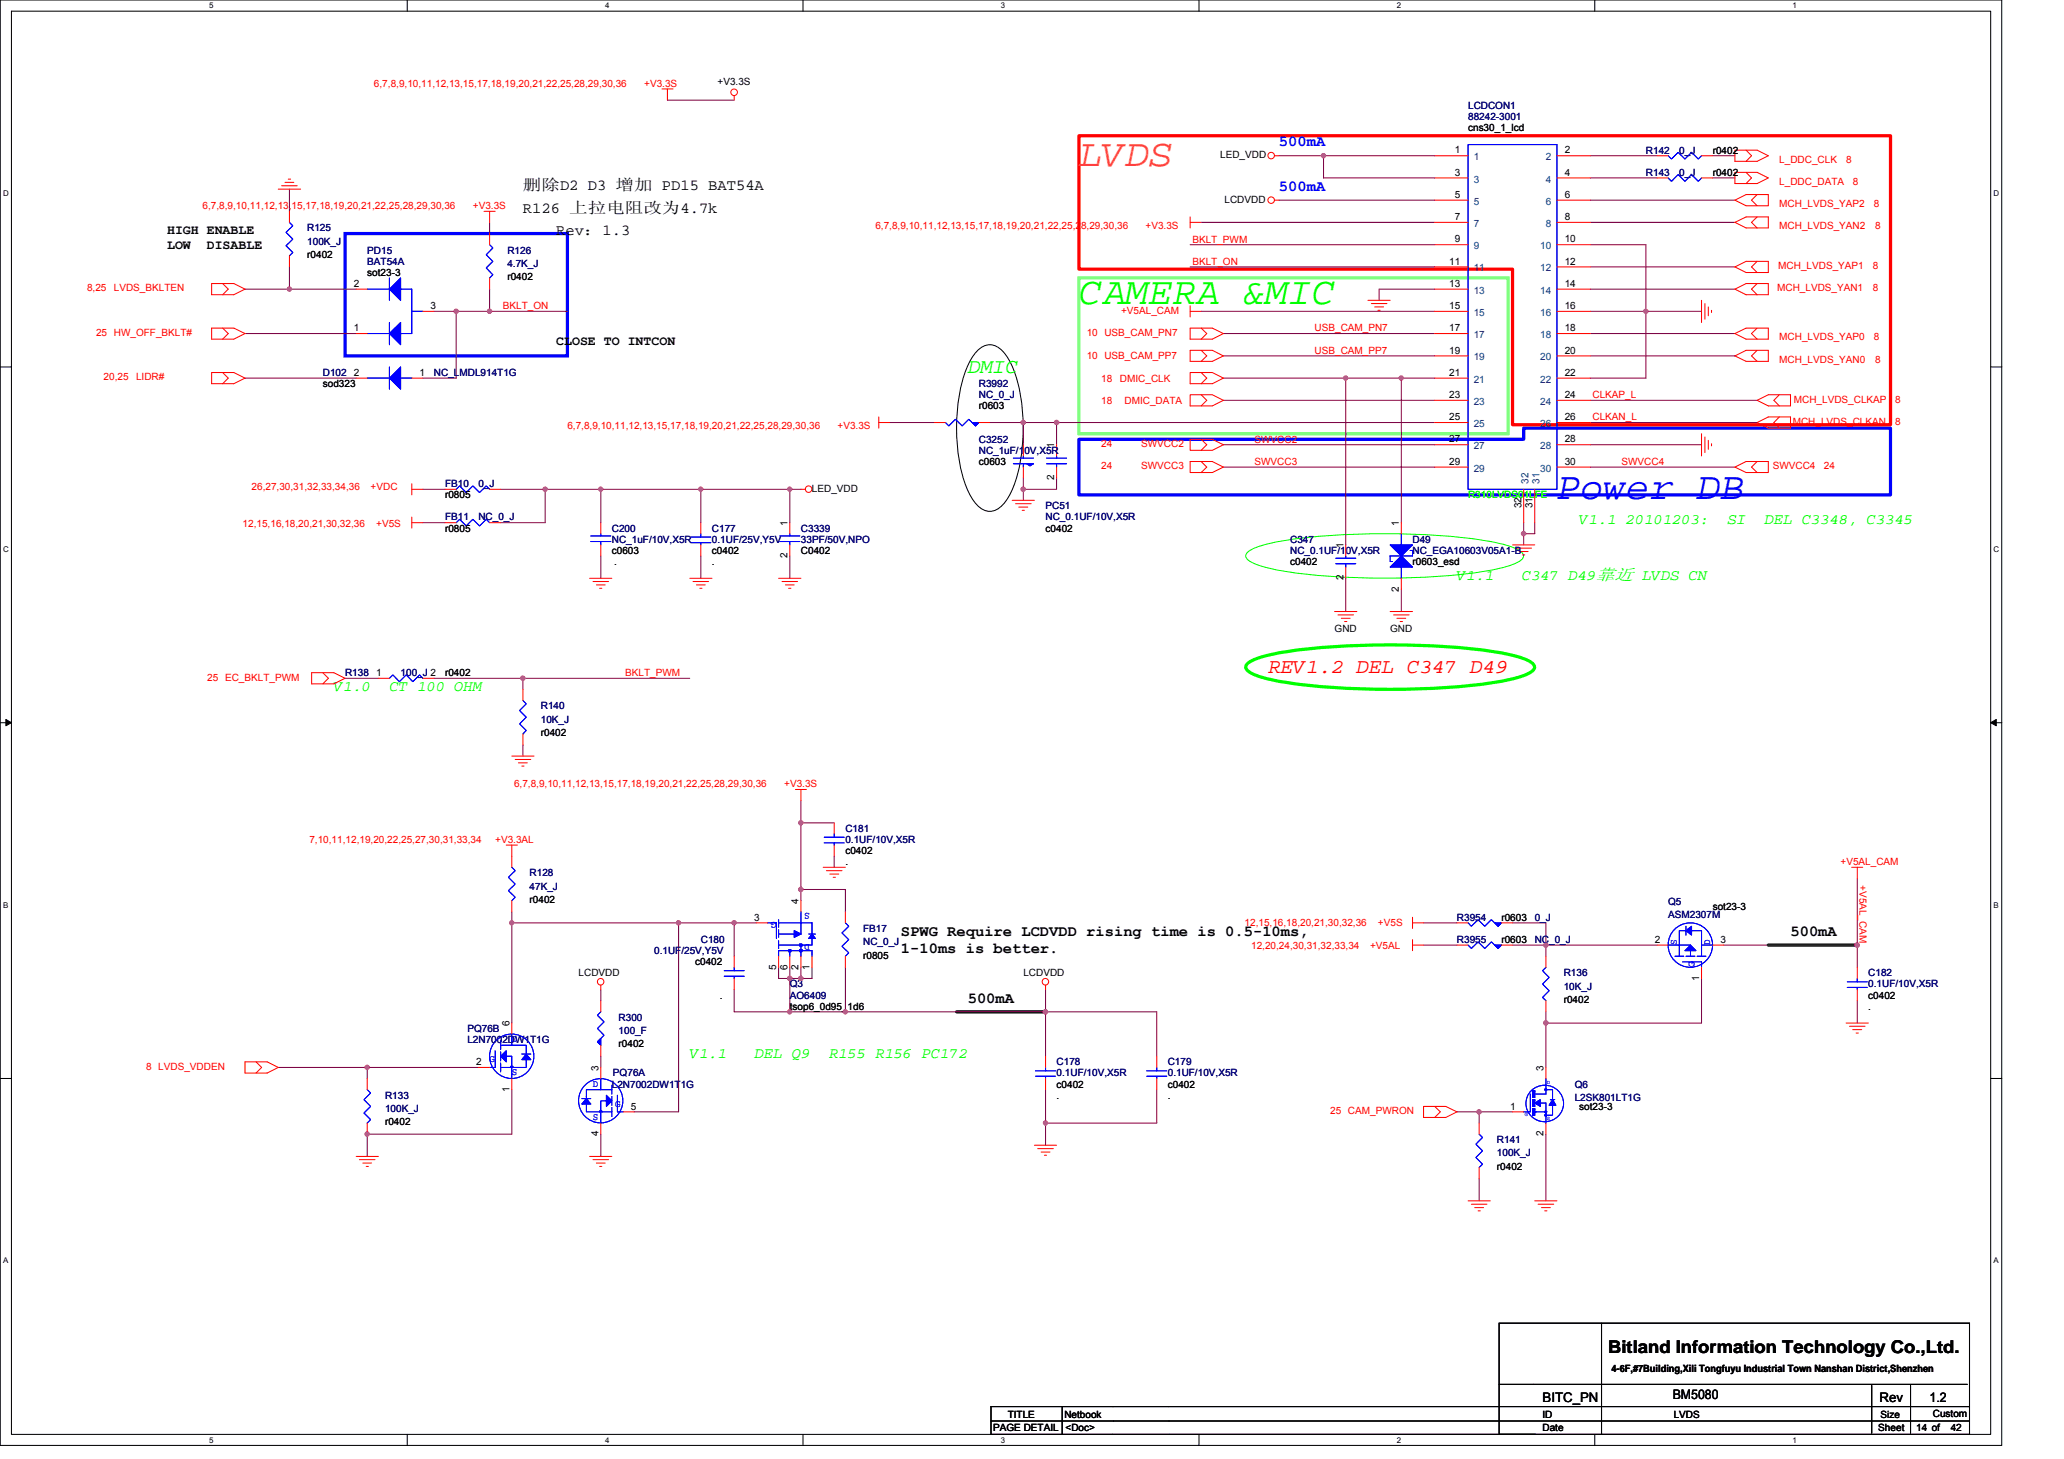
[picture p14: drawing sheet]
<svg xmlns="http://www.w3.org/2000/svg" width="297mm" height="210mm" viewBox="0 0 297 210" stroke-linecap="round" stroke-linejoin="round" font-family="sans-serif">
<defs><g id="words">
<text font-size="5.6" fill="#ff8000" x="155.3" y="23.9">LVDS</text>
<text font-size="5.6" fill="#0f0" x="155.3" y="43.7">CAMERA &amp;MIC</text>
<text font-size="5.6" fill="#00f" x="224.1" y="71.9">Power DB</text>
<text font-size="3" fill="#0f0" x="139.3" y="53.7">DMIC</text>
<text font-size="3" fill="#f00" x="182.5" y="96.9">REV1.2 DEL C347 D49</text>
<text font-size="2.5" x="231.4" y="194.7">Bitland Information Technology Co.,Ltd.</text>
<g font-size="2.2" fill="#00f">
<text x="184.1" y="21.1">500mA</text>
<text x="184.1" y="27.5">500mA</text>
</g>
<g font-size="2.2">
<text x="75.3" y="27.4">删除D2 D3 增加 PD15 BAT54A</text>
<text x="75.3" y="30.6">R126 上拉电阻改为4.7k</text>
<text x="80" y="33.8">Rev：1.3</text>
<text x="129.7" y="134.7">SPWG Require LCDVDD rising time is 0.5-10ms,</text>
<text x="129.7" y="137.2">1-10ms is better.</text>
<text x="257.7" y="134.7">500mA</text>
<text x="139.3" y="144.3">500mA</text>
</g>
<g font-size="2.2" fill="#0f0">
<text x="227.3" y="75.5">V1.1 20101203:</text>
<text x="248.6" y="75.5">SI</text>
<text x="254" y="75.5">DEL C3348, C3345</text>
<text x="209.7" y="83.5">V1.1</text>
<text x="219" y="83.5">C347 D49靠近 LVDS CN</text>
<text x="48" y="99.5">V1.0</text>
<text x="56" y="99.5">CT 100 OHM</text>
<text x="99.3" y="152.3">V1.1</text>
<text x="108.6" y="152.3">DEL Q9</text>
<text x="119.3" y="152.3">R155 R156 PC172</text>
</g>
<g font-size="1.9">
<text x="24" y="33.6">HIGH ENABLE</text>
<text x="24" y="35.8">LOW</text>
<text x="29.8" y="35.8">DISABLE</text>
<text x="80" y="49.6">CLOSE TO INTCON</text>
<text x="222" y="201.7">BITC_PN</text>
<text x="240.7" y="201.4">BM5080</text>
<text x="270.5" y="201.7">Rev</text>
<text x="277.7" y="201.7">1.2</text>
</g>
<g font-size="1.4" fill="#f00">
<text x="53.8" y="12.5">6,7,8,9,10,11,12,13,15,17,18,19,20,21,22,25,28,29,30,36</text>
<text x="92.7" y="12.5">+V3.3S</text>
<text x="256.1" y="23.4">L_DDC_CLK</text>
<text x="265.7" y="23.4">8</text>
<text x="256.1" y="26.6">L_DDC_DATA</text>
<text x="256.1" y="29.8">MCH_LVDS_YAP2</text>
<text x="266.6" y="26.6">8</text>
<text x="269.7" y="29.8">8</text>
<text x="29.2" y="30.1">6,7,8,9,10,11,12,13,15,17,18,19,20,21,22,25,28,29,30,36</text>
<text x="68" y="30.1">+V3.3S</text>
<text x="126" y="33">6,7,8,9,10,11,12,13,15,17,18,19,20,21,22,25,28,29,30,36</text>
<text x="164.9" y="33">+V3.3S</text>
<text x="171.6" y="34.9">BKLT_PWM</text>
<text x="256.1" y="33">MCH_LVDS_YAN2</text>
<text x="269.8" y="33">8</text>
<text x="12.5" y="42">8,25</text>
<text x="16.4" y="42">LVDS_BKLTEN</text>
<text x="171.6" y="38.1">BKLT_ON</text>
<text x="255.8" y="42">MCH_LVDS_YAN1</text>
<text x="255.9" y="38.7">MCH_LVDS_YAP1</text>
<text x="269.5" y="42">8</text>
<text x="269.5" y="38.7">8</text>
<text x="72.4" y="44.5">BKLT_ON</text>
<text x="161.4" y="45.1">+V5AL_CAM</text>
<text x="189.2" y="47.7">USB_CAM_PN7</text>
<text x="13.8" y="48.3">25 HW_OFF_BKLT#</text>
<text x="156.4" y="51.7">10 USB_CAM_PP7</text>
<text x="156.4" y="48.3">10 USB_CAM_PN7</text>
<text x="189.2" y="50.9">USB_CAM_PP7</text>
<text x="256.1" y="49">MCH_LVDS_YAP0</text>
<text x="256.1" y="52.2">MCH_LVDS_YAN0</text>
<text x="269.7" y="49">8</text>
<text x="269.8" y="52.2">8</text>
<text x="14.9" y="54.7">20,25</text>
<text x="19.6" y="54.7">LIDR#</text>
<text x="158.5" y="58.1">18</text>
<text x="158.5" y="54.9">18</text>
<text x="161.2" y="54.9">DMIC_CLK</text>
<text x="161.8" y="58.1">DMIC_DATA</text>
<text x="229.2" y="57.3">CLKAP_L</text>
<text x="258.2" y="58">MCH_LVDS_CLKAP</text>
<text x="272.7" y="58">8</text>
<text x="81.7" y="61.8">6,7,8,9,10,11,12,13,15,17,18,19,20,21,22,25,28,29,30,36</text>
<text x="120.5" y="61.8">+V3.3S</text>
<text x="158.5" y="64.3">24</text>
<text x="164.2" y="64.3">SWVCC2</text>
<text x="180.5" y="63.7">SWVCC2</text>
<text x="229.2" y="60.5">CLKAN_L</text>
<text x="258" y="61.2">MCH_LVDS_CLKAN</text>
<text x="272.7" y="61.2">8</text>
<text x="36.2" y="70.6">26,27,30,31,32,33,34,36</text>
<text x="53.3" y="70.6">+VDC</text>
<text x="158.5" y="67.5">24</text>
<text x="164.2" y="67.5">SWVCC3</text>
<text x="180.5" y="66.9">SWVCC3</text>
<text x="233.4" y="66.9">SWVCC4</text>
<text x="255.1" y="67.5">SWVCC4</text>
<text x="262.5" y="67.5">24</text>
<text x="34.9" y="75.9">12,15,16,18,20,21,30,32,36</text>
<text x="54.1" y="75.9">+V5S</text>
<text x="29.8" y="98">25 EC_BKLT_PWM</text>
<text x="90" y="97.3">BKLT_PWM</text>
<text x="74" y="113.3">6,7,8,9,10,11,12,13,15,17,18,19,20,21,22,25,28,29,30,36</text>
<text x="112.9" y="113.3">+V3.3S</text>
<text x="44.5" y="121.3">7,10,11,12,19,20,22,25,27,30,31,33,34</text>
<text x="71.3" y="121.3">+V3.3AL</text>
<text x="264.9" y="124.5">+V5AL_CAM</text>
<text x="267.6" y="127.4" transform="rotate(90 267.6 127.4)">+V5AL_CAM</text>
<text x="179.1" y="133.3">12,15,16,18,20,21,30,32,36</text>
<text x="180.1" y="136.5">12,20,24,30,31,32,33,34</text>
<text x="197.2" y="136.5">+V5AL</text>
<text x="198.3" y="133.3">+V5S</text>
<text x="21" y="154">8 LVDS_VDDEN</text>
<text x="191.4" y="160.4">25 CAM_PWRON</text>
</g>
<g font-size="1.4">
<text x="103.3" y="12.2">+V3.3S</text>
<text x="175.6" y="22.7">LED_VDD</text>
<text x="209.4" y="22.1">1</text>
<text x="211.3" y="18.9">cns30_1_lcd</text>
<text x="225.2" y="22.1">2</text>
<text x="246.5" y="22.1">r0402</text>
<text x="176.2" y="29.1">LCDVDD</text>
<text x="209.4" y="25.3">3</text>
<text x="209.4" y="28.5">5</text>
<text x="225.2" y="25.3">4</text>
<text x="225.2" y="28.5">6</text>
<text x="246.5" y="25.3">r0402</text>
<text x="209.4" y="31.7">7</text>
<text x="209.4" y="34.9">9</text>
<text x="225.2" y="31.7">8</text>
<text x="225.2" y="34.9">10</text>
<text x="44.2" y="37.1">r0402</text>
<text x="50.9" y="41.3">2</text>
<text x="52.8" y="39.7">sot23-3</text>
<text x="73" y="40.3">r0402</text>
<text x="208.6" y="38.1">11</text>
<text x="208.6" y="41.3">13</text>
<text x="225.2" y="38.1">12</text>
<text x="225.2" y="41.3">14</text>
<text x="50.9" y="47.7">1</text>
<text x="62" y="44.5">3</text>
<text x="208.6" y="44.5">15</text>
<text x="208.6" y="47.7">17</text>
<text x="225.2" y="44.5">16</text>
<text x="225.2" y="47.7">18</text>
<text x="208.6" y="50.9">19</text>
<text x="225.2" y="50.9">20</text>
<text x="46.5" y="55.7">sod323</text>
<text x="50.9" y="54.1">2</text>
<text x="60.4" y="54.1">1</text>
<text x="140.9" y="58.9">r0603</text>
<text x="208.6" y="54.1">21</text>
<text x="208.6" y="57.3">23</text>
<text x="225.2" y="54.1">22</text>
<text x="225.2" y="57.3">24</text>
<text x="151.7" y="64.5" transform="rotate(-90 151.7 64.5)">1</text>
<text x="208.6" y="60.5">25</text>
<text x="208.6" y="63.7">27</text>
<text x="225.2" y="60.5">26</text>
<text x="225.2" y="63.7">28</text>
<text x="64" y="71.7">r0805</text>
<text x="116.9" y="70.7">LED_VDD</text>
<text x="140.9" y="66.9">c0603</text>
<text x="151.7" y="69.2" transform="rotate(-90 151.7 69.2)">2</text>
<text x="208.6" y="66.9">29</text>
<text x="225.2" y="66.9">30</text>
<text x="64" y="76.5">r0805</text>
<text x="113.3" y="75.7" transform="rotate(-90 113.3 75.7)">1</text>
<text x="150.5" y="76.5">c0402</text>
<text x="201.3" y="75.7" transform="rotate(-90 201.3 75.7)">1</text>
<text x="218.9" y="73.2" transform="rotate(-90 218.9 73.2)">32</text>
<text x="220.5" y="73.2" transform="rotate(-90 220.5 73.2)">31</text>
<text x="88" y="79.7">c0603</text>
<text x="88.4" y="81.3">.</text>
<text x="102.5" y="81.3">.</text>
<text x="102.5" y="79.7">c0402</text>
<text x="113.3" y="80.3" transform="rotate(-90 113.3 80.3)">2</text>
<text x="115.3" y="79.7">C0402</text>
<text x="185.7" y="81.3">c0402</text>
<text x="193.3" y="83.5" transform="rotate(-90 193.3 83.5)">2</text>
<text x="193.3" y="78.9" transform="rotate(-90 193.3 78.9)">1</text>
<text x="203.3" y="81.3">r0603_esd</text>
<text x="201.3" y="85.2" transform="rotate(-90 201.3 85.2)">2</text>
<text x="192.1" y="90.9">GND</text>
<text x="200.1" y="90.9">GND</text>
<text x="54.1" y="97.3">1</text>
<text x="64" y="97.3">r0402</text>
<text x="77.8" y="106">r0402</text>
<text x="121.7" y="124.5">.</text>
<text x="121.7" y="122.9">c0402</text>
<text x="76.2" y="130">r0402</text>
<text x="114.9" y="130.1" transform="rotate(-90 114.9 130.1)">4</text>
<text x="246.5" y="130.9">sot23-3</text>
<text x="108.5" y="132.5">3</text>
<text x="124.2" y="138">r0805</text>
<text x="216.1" y="132.5">r0603</text>
<text x="216.1" y="135.7">r0603</text>
<text x="238.1" y="135.7">2</text>
<text x="247.6" y="135.7">3</text>
<text x="83.3" y="140.5">LCDVDD</text>
<text x="100.1" y="138.9">c0402</text>
<text x="103.6" y="143.7">.</text>
<text x="111.7" y="139.6" transform="rotate(-90 111.7 139.6)">5</text>
<text x="113.3" y="139.6" transform="rotate(-90 113.3 139.6)">6</text>
<text x="114.9" y="139.6" transform="rotate(-90 114.9 139.6)">2</text>
<text x="116.5" y="139.6" transform="rotate(-90 116.5 139.6)">1</text>
<text x="147.3" y="140.5">LCDVDD</text>
<text x="244.5" y="141.2" transform="rotate(-90 244.5 141.2)">1</text>
<text x="268.9" y="143.7">c0402</text>
<text x="73.3" y="147.7" transform="rotate(-90 73.3 147.7)">6</text>
<text x="113.7" y="145.3">tsop6_0d95_1d6</text>
<text x="225" y="144.4">r0402</text>
<text x="268.9" y="145.3">.</text>
<text x="68.5" y="153.3">2</text>
<text x="86.1" y="154.1" transform="rotate(-90 86.1 154.1)">3</text>
<text x="89" y="150.7">r0402</text>
<text x="222.1" y="154.1" transform="rotate(-90 222.1 154.1)">3</text>
<text x="55.4" y="162">r0402</text>
<text x="73.3" y="157.2" transform="rotate(-90 73.3 157.2)">1</text>
<text x="90.8" y="159.7">5</text>
<text x="152.1" y="158.1">.</text>
<text x="152.1" y="156.5">c0402</text>
<text x="168.1" y="158.1">.</text>
<text x="168.1" y="156.5">c0402</text>
<text x="217.4" y="159.7">1</text>
<text x="227.3" y="159.7">sot23-3</text>
<text x="86.1" y="163.6" transform="rotate(-90 86.1 163.6)">4</text>
<text x="222.1" y="163.6" transform="rotate(-90 222.1 163.6)">2</text>
<text x="215.4" y="168.4">r0402</text>
<text x="231.9" y="197.5">4-6F,#7Building,Xili Tongfuyu Industrial Town Nanshan District,Shenzhen</text>
<text x="278.2" y="203.9">Custom</text>
<text x="142.9" y="206">PAGE DETAIL</text>
<text x="145" y="204">TITLE</text>
<text x="153.2" y="204">Netbook</text>
<text x="153.3" y="206">&lt;Doc&gt;</text>
<text x="222" y="206">Date</text>
<text x="222" y="204">ID</text>
<text x="240.9" y="204">LVDS</text>
<text x="270.3" y="206">Sheet</text>
<text x="270.6" y="204">Size</text>
<text x="275.8" y="206">14 of</text>
<text x="280.7" y="206">42</text>
</g>
<g font-size="1.4" fill="#000080">
<text x="211.3" y="15.7">LCDCON1</text>
<text x="211.3" y="17.3">88242-3001</text>
<text x="236.9" y="22.1">R142</text>
<text x="241.7" y="22.1">0_J</text>
<text x="236.9" y="25.3">R143</text>
<text x="241.7" y="25.3">0_J</text>
<text x="44.2" y="33.3">R125</text>
<text x="44.2" y="35.2">100K_J</text>
<text x="52.8" y="36.5">PD15</text>
<text x="52.8" y="38.1">BAT54A</text>
<text x="73" y="36.5">R126</text>
<text x="73" y="38.4">4.7K_J</text>
<text x="46.5" y="54.1">D102</text>
<text x="62.5" y="54.1">NC_LMDL914T1G</text>
<text x="140.9" y="55.7">R3992</text>
<text x="140.9" y="57.3">NC_0_J</text>
<text x="140.9" y="63.7">C3252</text>
<text x="140.9" y="65.3">NC_1uF/10V,X5R</text>
<text x="64" y="70.1">FB10</text>
<text x="68.9" y="70.1">0_J</text>
<text x="64" y="74.9">FB11</text>
<text x="68.9" y="74.9">NC_0_J</text>
<text x="88" y="76.5">C200</text>
<text x="102.5" y="76.5">C177</text>
<text x="115.3" y="76.5">C3339</text>
<text x="150.5" y="73.3">PC51</text>
<text x="150.5" y="74.9">NC_0.1UF/10V,X5R</text>
<text x="88" y="78.1">NC_1uF/10V,X5R</text>
<text x="102.5" y="78.1">0.1UF/25V,Y5V</text>
<text x="115.3" y="78.1">33PF/50V,NPO</text>
<text x="185.7" y="78.1">C347</text>
<text x="185.7" y="79.7">NC_0.1UF/10V,X5R</text>
<text x="203.3" y="78.1">D49</text>
<text x="203.3" y="79.7">NC_EGA10603V05A1-B</text>
<text x="49.7" y="97.3">R138</text>
<text x="57.7" y="97.3">100_J 2</text>
<text x="77.8" y="102.1">R140</text>
<text x="77.8" y="104">10K_J</text>
<text x="121.7" y="119.7">C181</text>
<text x="121.7" y="121.3">0.1UF/10V,X5R</text>
<text x="76.2" y="126.1">R128</text>
<text x="76.2" y="128">47K_J</text>
<text x="240.1" y="130.3">Q5</text>
<text x="94.1" y="137.3">0.1UF/25V,Y5V</text>
<text x="100.9" y="135.7">C180</text>
<text x="124.2" y="134.1">FB17</text>
<text x="124.2" y="136">NC_0_J</text>
<text x="209.7" y="132.5">R3954</text>
<text x="209.7" y="135.7">R3955</text>
<text x="220.9" y="132.5">0_J</text>
<text x="220.9" y="135.7">NC_0_J</text>
<text x="240.1" y="132.2">ASM2307M</text>
<text x="113.7" y="142.1">Q3</text>
<text x="113.7" y="143.7">AO6409</text>
<text x="225" y="140.5">R136</text>
<text x="225" y="142.4">10K_J</text>
<text x="268.9" y="140.5">C182</text>
<text x="268.9" y="142.1">0.1UF/10V,X5R</text>
<text x="67.3" y="148.5">PQ76B</text>
<text x="89" y="146.9">R300</text>
<text x="89" y="148.8">100_F</text>
<text x="67.3" y="150.1">L2N7002DW1T1G</text>
<text x="88.2" y="154.9">PQ76A</text>
<text x="152.1" y="153.3">C178</text>
<text x="152.1" y="154.9">0.1UF/10V,X5R</text>
<text x="168.1" y="153.3">C179</text>
<text x="168.1" y="154.9">0.1UF/10V,X5R</text>
<text x="55.4" y="158.1">R133</text>
<text x="55.4" y="160">100K_J</text>
<text x="88" y="156.5">L2N7002DW1T1G</text>
<text x="226.6" y="156.5">Q6</text>
<text x="226.6" y="158.4">L2SK801LT1G</text>
<text x="215.4" y="164.5">R141</text>
<text x="215.4" y="166.4">100K_J</text>
</g>
<g font-size="1.4" fill="#004080">
<text x="212.1" y="23.1">1</text>
<text x="222.5" y="23.1">2</text>
<text x="212.1" y="26.3">3</text>
<text x="212.1" y="29.5">5</text>
<text x="222.5" y="26.3">4</text>
<text x="222.5" y="29.5">6</text>
<text x="212.1" y="32.7">7</text>
<text x="212.1" y="35.9">9</text>
<text x="221.7" y="35.9">10</text>
<text x="222.5" y="32.7">8</text>
<text x="212.1" y="39.1">11</text>
<text x="221.7" y="39.1">12</text>
<text x="212.1" y="42.3">13</text>
<text x="212.1" y="45.5">15</text>
<text x="221.7" y="42.3">14</text>
<text x="221.7" y="45.5">16</text>
<text x="212.1" y="48.7">17</text>
<text x="212.1" y="51.9">19</text>
<text x="221.7" y="48.7">18</text>
<text x="221.7" y="51.9">20</text>
<text x="212.1" y="55.1">21</text>
<text x="212.1" y="58.3">23</text>
<text x="221.7" y="55.1">22</text>
<text x="221.7" y="58.3">24</text>
<text x="212.1" y="61.5">25</text>
<text x="212.1" y="64.7">27</text>
<text x="221.7" y="61.5">26</text>
<text x="221.7" y="64.7">28</text>
<text x="212.1" y="67.9">29</text>
<text x="220" y="69.6" transform="rotate(-90 220 69.6)">32</text>
<text x="221.5" y="69.6" transform="rotate(-90 221.5 69.6)">31</text>
<text x="221.7" y="67.9">30</text>
</g>
<text font-size="1.4" fill="#0f0" x="211.3" y="71.7">R310LVDS01LFE</text>
<g font-size="1.4" fill="#00f">
<text x="116.5" y="131.5" transform="rotate(180 116.5 131.5)">S</text>
<text x="111.7" y="132.7" transform="rotate(180 111.7 132.7)">G</text>
<text x="116.5" y="135.9" transform="rotate(180 116.5 135.9)">D</text>
<text x="241.3" y="136" transform="rotate(-90 241.3 136)">S</text>
<text x="246.1" y="136" transform="rotate(-90 246.1 136)">D</text>
<text x="243.9" y="139.2" transform="rotate(-90 243.9 139.2)">G</text>
<text x="73.7" y="150">D</text>
<text x="70.5" y="152.8">G</text>
<text x="73.7" y="154.8">S</text>
<text x="85.3" y="161.2">S</text>
<text x="85.3" y="156.4">D</text>
<text x="88.5" y="159.3">G</text>
</g>
<g font-size="1.1">
<text x="30.1" y="1.2">5</text>
<text x="87.1" y="1.2">4</text>
<text x="144" y="1.2">3</text>
<text x="201" y="1.2">2</text>
<text x="258" y="1.2">1</text>
<text x=".4" y="28.2">D</text>
<text x="286.9" y="28.2">D</text>
<text x=".4" y="79.4">C</text>
<text x="286.9" y="79.4">C</text>
<text x=".4" y="130.6">B</text>
<text x="286.9" y="130.6">B</text>
<text x=".4" y="181.8">A</text>
<text x="286.9" y="181.8">A</text>
<text x="30.1" y="207.6">5</text>
<text x="87.1" y="207.6">4</text>
<text x="144" y="207.6">3</text>
<text x="201" y="207.6">2</text>
<text x="258" y="207.6">1</text>
</g>
<g font-size=".8" fill="#00f">
<text x="222.6" y="156">D</text>
<text x="219.4" y="160.6">G</text>
<text x="222.6" y="161.1">S</text>
</g>
</g></defs>
<path d="M0 0h288.1v208h-288.1zM1.6 1.6h284.9v204.8h-284.9z" fill="none" stroke="#000" stroke-width=".15"/>
<g fill="#fff">
<path d="M30.1 .2h.6v1.2h-.6z"/>
<path d="M30.1 206.6h.6v1.3h-.6z"/>
</g>
<path d="M58.6 0v1.6M58.6 206.4v1.6" fill="none" stroke="#000" stroke-width=".15"/>
<g fill="#fff">
<path d="M87.1 .2h.6v1.2h-.6z"/>
<path d="M87.1 206.6h.6v1.3h-.6z"/>
</g>
<path d="M115.6 0v1.6M115.6 206.4v1.6" fill="none" stroke="#000" stroke-width=".15"/>
<g fill="#fff">
<path d="M144 .2h.6v1.2h-.6z"/>
<path d="M144 206.6h.6v1.3h-.6z"/>
</g>
<path d="M172.5 0v1.6M172.5 206.4v1.6" fill="none" stroke="#000" stroke-width=".15"/>
<g fill="#fff">
<path d="M201 .2h.6v1.2h-.6z"/>
<path d="M201 206.6h.6v1.3h-.6z"/>
</g>
<path d="M229.5 0v1.6M229.5 206.4v1.6" fill="none" stroke="#000" stroke-width=".15"/>
<g fill="#fff">
<path d="M258 .2h.6v1.2h-.6z"/>
<path d="M258 206.6h.6v1.3h-.6z"/>
<path d="M.4 27.2h.8v1.3h-.8z"/>
<path d="M286.9 27.2h.8v1.3h-.8z"/>
<path d="M.4 78.4h.8v1.3h-.8z"/>
<path d="M286.9 78.4h.8v1.3h-.8z"/>
</g>
<path d="M0 52.8h1.6M286.5 52.8h1.6" fill="none" stroke="#000" stroke-width=".15"/>
<g fill="#fff">
<path d="M.4 129.6h.8v1.3h-.8z"/>
<path d="M286.9 129.6h.7v1.3h-.7z"/>
</g>
<path d="M0 104h1.6M286.5 104h1.6" fill="none" stroke="#000" stroke-width=".15"/>
<path d="M.8 103.5l.8 .5-.8 .5zM286.5 104l.8-.5v1z" fill="#000" stroke="#000" stroke-width=".14"/>
<g fill="#fff">
<path d="M.4 180.8h.8v1.3h-.8z"/>
<path d="M286.9 180.8h.7v1.3h-.7z"/>
</g>
<path d="M140.6 50.6a2.32 2.32 0 0 1 3.7 0 12.8 12.8 0 0 1 2.6 6.3 26.7 26.7 0 0 1-1.1 13.2 5.9 5.9 0 0 1-2.7 3.4 2.34 2.34 0 0 1-2.5-.8 12.8 12.8 0 0 1-2.6-6.4 26.8 26.8 0 0 1 1.1-13.2l.9-1.9zM0 155.2h1.6M286.5 155.2h1.6M215.7 190.4h67.7v16h-67.7zM215.7 199.2h67.4M230.5 190.4v16M269.4 199.4v6.9M275 199.4v6.9M142.6 204.5h140.8M152.9 202.4v4M283.4 202.4h-140.8v4h78.4" fill="none" stroke="#000" stroke-width=".15"/>
<path d="M254.5 136h12.8M137.7 145.6h12.8" fill="none" stroke="#000" stroke-width=".47"/>
<path d="M49.7 33.6h32v17.6h-32zM155.3 63.2h64v-1.6h52.8v9.6h-116.8z" fill="none" stroke="#00f" stroke-width=".47"/>
<path d="M155.3 40h61.7v22.4h-61.7z" fill="none" stroke="#80ff80" stroke-width=".47"/>
<path d="M155.3 19.5h116.8v41.6h-54.4v-22.4h-62.4z" fill="none" stroke="#f00" stroke-width=".47"/>
<path d="M179.4 95.7a5.2 5.2 0 0 1 2.7-1.3 81.3 81.3 0 0 1 18-1.6 81.4 81.4 0 0 1 17.9 1.6 5.3 5.3 0 0 1 2.7 1.3l.1 .3-.1 .4a5.3 5.3 0 0 1-2.7 1.2 81.3 81.3 0 0 1-17.9 1.6 81.2 81.2 0 0 1-18-1.6 5.3 5.3 0 0 1-2.7-1.2l-.1-.4z" fill="none" stroke="#0f0" stroke-width=".47"/>
<path d="M179.4 79.7a5 5 0 0 1 2.6-1.3 75.3 75.3 0 0 1 17.3-1.6 75.5 75.5 0 0 1 17.2 1.6 5 5 0 0 1 2.6 1.3l.2 .3-.2 .4a5 5 0 0 1-2.6 1.2 75.4 75.4 0 0 1-17.2 1.6 75.2 75.2 0 0 1-17.3-1.6 5 5 0 0 1-2.6-1.2l-.1-.4z" fill="none" stroke="#0f0" stroke-width=".15"/>
<g fill="none" stroke="#800040" stroke-width=".15">
<path d="M96.1 14.4h9.6M41.7 38.4v3.2M41.7 27.2v3.2M70.5 32v1.6M171.3 38.4h35.2M171.3 35.2h35.2M172.9 32h33.6M184.1 28.8h22.4M184.1 22.4h6.4v3.2h16M190.5 22.4h16M228.9 28.8h20.8M228.9 32h20.8"/>
<path d="M228.9 38.4h20.8M228.9 22.4h9.6M228.9 25.6h9.6M228.9 35.2h8v9.6M246.5 22.4h3.2M246.5 25.6h3.2M35.3 54.4h16M35.3 41.6h6.4M35.3 48h16M41.7 41.6h9.6M62.5 44.8h3.2M65.7 44.8v9.6h-4.8"/>
<path d="M65.7 44.8h4.8M70.5 41.6v3.2M70.5 44.8h11.2M172.9 44.8h33.6M176.1 48h30.4M176.1 51.2h30.4M176.1 57.6h30.4M176.1 54.4h17.6M193.7 54.4v24M193.7 54.4h8M201.7 54.4h4.8M201.7 54.4v20.8"/>
<path d="M206.5 41.6h-8v1.6M228.9 48h20.8M228.9 51.2h20.8M228.9 41.6h20.8M228.9 44.8h8M228.9 57.6h24M236.9 44.8h8M236.9 44.8v9.6h-8M60.9 70.4h3.1M60.9 75.2h3.1M72 70.4h6.5M78.5 70.4h8v4.8"/>
<path d="M78.5 70.4v4.8h-6.5M86.5 70.4h14.4M100.9 70.4v4.8M100.9 70.4h12.8v4.8M113.7 70.4h1.6M128.1 60.8h6.4M142.5 60.8h4.8M147.3 60.8h4.8v3.2M147.3 68.8v1.6h4.8v-1.6M147.3 70.4v1.6M147.3 60.8v3.2M152.1 60.8h54.4"/>
<path d="M176.1 67.2h30.4M176.1 64h30.4M219.3 76.8v1.6M219.3 75.2v1.6M220.9 75.2v1.6h-1.6M228.9 60.8h24M228.9 64h16M228.9 67.2h20.8M49.7 97.6h4.8M62.5 97.6h12.8M75.3 97.6h24M75.3 97.6v1.6"/>
<path d="M86.5 80v3.2M100.9 80v3.2M113.7 80v3.2M193.7 83.2v4.8M201.7 84.8v3.2M75.3 107.2v1.6M115.3 118.4h4.8M115.3 115.2v3.2M115.3 118.4v9.6M73.7 132.8h24M73.7 132.8v14.4M73.7 131.2v1.6"/>
<path d="M97.7 132.8h8M97.7 132.8v27.2h-6.4M105.7 132.8v4.8M105.7 132.8h3.2M112.1 139.2v1.6h1.6M113.7 139.2v1.6M115.3 139.2v1.6M115.3 128v1.6M115.3 128h6.4v3.2M116.9 139.2v1.6h-1.6M120.1 123.2v1.6M121.7 139.2v6.4"/>
<path d="M204.9 132.8h4.8M204.9 136h4.8M217.7 136h4.8M217.7 132.8h4.8v3.2M222.5 136h16M222.5 136v1.6M248.1 136h19.2M267.3 136v3.2M267.3 126.4v9.6M40 153.6h12.8M52.8 153.6h16.1M52.8 153.6v1.6"/>
<path d="M73.7 156.8v6.4h-20.9v3.2M86.5 142.4v1.6M86.5 152v1.6M105.7 142.4v3.2h8M113.7 145.6h8M113.7 140.8h1.6M113.7 140.8v4.8M121.7 145.6h28.8M150.5 145.6v6.4M150.5 142.4v3.2M150.5 156.8v4.8M150.5 145.6h16v6.4"/>
<path d="M166.5 156.8v4.8h-16M222.5 147.2v6.4M222.5 145.6v1.6M244.9 140.8v6.4h-22.4M267.3 144v3.2M86.5 163.2v3.2M150.5 161.6v3.2M209.7 160h3.2v1.6M212.9 160h4.8M212.9 169.6v3.2M222.5 163.2v9.6"/>
</g>
<g fill="#f0f" stroke="#f0f" stroke-width=".15">
<circle cx="267.3" cy="136" r=".32"/>
<circle cx="222.5" cy="147.2" r=".32"/>
<circle cx="105.6" cy="132.8" r=".31"/>
<circle cx="52.8" cy="153.6" r=".31"/>
<circle cx="52.8" cy="163.2" r=".32"/>
<circle cx="150.5" cy="145.6" r=".31"/>
<circle cx="121.6" cy="145.6" r=".31"/>
<circle cx="113.6" cy="140.8" r=".31"/>
<circle cx="115.3" cy="140.8" r=".31"/>
<circle cx="41.6" cy="41.6" r=".31"/>
<circle cx="75.2" cy="97.6" r=".31"/>
<circle cx="70.4" cy="44.8" r=".31"/>
<circle cx="97.6" cy="132.8" r=".31"/>
<circle cx="73.6" cy="132.8" r=".31"/>
<circle cx="115.3" cy="118.4" r=".31"/>
<circle cx="222.5" cy="136" r=".32"/>
<circle cx="219.3" cy="76.8" r=".31"/>
<circle cx="113.6" cy="70.4" r=".31"/>
<circle cx="78.4" cy="70.4" r=".31"/>
<circle cx="86.4" cy="70.4" r=".31"/>
<circle cx="150.5" cy="161.6" r=".31"/>
<circle cx="100.8" cy="70.4" r=".31"/>
<circle cx="115.2" cy="128" r=".32"/>
<circle cx="113.6" cy="145.6" r=".31"/>
<circle cx="65.6" cy="44.8" r=".31"/>
<circle cx="212.9" cy="160" r=".32"/>
<circle cx="190.5" cy="22.4" r=".31"/>
<circle cx="201.7" cy="54.4" r=".31"/>
<circle cx="147.3" cy="70.4" r=".31"/>
<circle cx="152.1" cy="60.8" r=".31"/>
<circle cx="147.3" cy="60.8" r=".31"/>
<circle cx="236.9" cy="44.8" r=".31"/>
<circle cx="193.7" cy="54.4" r=".31"/>
</g>
<g fill="none" stroke="#f00" stroke-width=".15">
<path d="M95.3 12.8h1.6M96.1 12.8v1.6M105.7 13.8v.6M40 27.2h3.3M40.5 26.7h2.3M41 26.2h1.3M41.5 25.8h.3M41.7 30.4v1.6M41.7 36.8v1.6M69.7 30.4h1.6M70.5 30.4v1.6M70.5 33.6v1.6"/>
<path d="M171.3 32h1.6M171.3 31.2v1.6M183.4 28.8h.7M183.4 22.4h.7M206.5 22.4h4.8M206.5 25.6h4.8M206.5 28.8h4.8M206.5 32h4.8M206.5 35.2h4.8M206.5 38.4h4.8M224.1 22.4h4.8M224.1 25.6h4.8"/>
<path d="M224.1 28.8h4.8M224.1 32h4.8M224.1 35.2h4.8M224.1 38.4h4.8M238.5 25.6h1.6M238.5 22.4h1.6M244.9 25.6h1.6M244.9 22.4h1.6M249.7 24.8h3.2l1.6 .8-1.6 .8h-3.2zM249.7 21.6h3.2l1.6 .8-1.6 .8h-3.2zM249.7 28.8l1.6-.8h3.2v1.6h-3.2zM249.7 32l1.6-.8h3.2v1.6h-3.2z"/>
<path d="M249.7 38.4l1.6-.8h3.2v1.6h-3.2zM251.3 24.8l.8 .8-.8 .8M251.3 21.6l.8 .8-.8 .8M252.9 28l-.8 .8 .8 .8M252.9 31.2l-.8 .8 .8 .8M252.9 37.6l-.8 .8 .8 .8M30.5 40.8h3.2l1.6 .8-1.6 .8h-3.2zM30.5 47.2h3.2l1.6 .8-1.6 .8h-3.2zM30.5 53.6h3.2l1.6 .8-1.6 .8h-3.2zM32 40.8l.8 .8-.8 .8M32 47.2l.8 .8-.8 .8M32 53.6l.8 .8-.8 .8"/>
<path d="M51.3 54.4h1.5M51.3 48h1.5M51.3 41.6h1.5M59.3 54.4h1.6M60.9 44.8h1.6M70.5 40v1.6M171.3 56.8h3.2l1.6 .8-1.6 .8h-3.2zM171.3 53.6h3.2l1.6 .8-1.6 .8h-3.2zM171.3 44.8h1.6M171.3 44v1.6M171.3 50.4h3.2l1.6 .8-1.6 .8h-3.2zM171.3 47.2h3.2l1.6 .8-1.6 .8h-3.2z"/>
<path d="M172.9 56.8l.8 .8-.8 .8M172.9 53.6l.8 .8-.8 .8M172.9 50.4l.8 .8-.8 .8M172.9 47.2l.8 .8-.8 .8M196.9 43.2h3.2M197.4 43.7h2.2M197.8 44.2h1.3M198.3 44.7h.3M206.5 41.6h4.8M206.5 44.8h4.8M206.5 48h4.8M206.5 51.2h4.8"/>
<path d="M206.5 54.4h4.8M206.5 57.6h4.8M224.1 41.6h4.8M224.1 44.8h4.8M224.1 48h4.8M224.1 51.2h4.8M224.1 54.4h4.8M224.1 57.6h4.8M244.9 43.2v3.2M245.4 43.7v2.2M245.8 44.2v1.2M246.3 44.7v.3"/>
<path d="M249.7 48l1.6-.8h3.2v1.6h-3.2zM249.7 51.2l1.6-.8h3.2v1.6h-3.2zM249.7 41.6l1.6-.8h3.2v1.6h-3.2zM252.9 47.2l-.8 .8 .8 .8M252.9 50.4l-.8 .8 .8 .8M252.9 40.8l-.8 .8 .8 .8M252.9 57.6l1.6-.8h3.2v1.6h-3.2zM256.1 56.8l-.8 .8 .8 .8M59.3 69.6v1.6M59.3 70.4h1.6M59.3 74.4v1.6M59.3 75.2h1.6"/>
<path d="M64 75.2h1.7M64 70.4h1.7M70.5 75.2h1.5M70.5 70.4h1.5M86.5 75.2v1.6M86.5 78.4v1.6M100.9 78.4v1.6M100.9 75.2v1.6M113.7 75.2v1.6M113.7 78.4v1.6M115.3 70.4h.6M126.5 60v1.6"/>
<path d="M126.5 60.8h1.6M134.5 60.8h1.6M140.9 60.8h1.6M145.7 72h3.2M146.2 72.5h2.2M146.6 73h1.3M147.1 73.4h.3M147.3 67.2v1.6M147.3 64v1.6M152.1 64v1.6M152.1 67.2v1.6M171.3 66.4h3.2l1.6 .8-1.6 .8h-3.2z"/>
<path d="M171.3 63.2h3.2l1.6 .8-1.6 .8h-3.2zM172.9 66.4l.8 .8-.8 .8M172.9 63.2l.8 .8-.8 .8M193.7 78.4v1.6M201.7 75.2v1.6M206.5 60.8h4.8M206.5 64h4.8M206.5 67.2h4.8M217.7 78.4h3.2M218.2 78.9h2.2M218.6 79.4h1.3M219.1 79.9h.3"/>
<path d="M219.3 70.4v4.8M220.9 70.4v4.8M224.1 60.8h4.8M224.1 64h4.8M224.1 67.2h4.8M244.9 62.4v3.2M245.4 62.9v2.2M245.8 63.4v1.3M246.3 63.9v.3M249.7 67.2l1.6-.8h3.2v1.6h-3.2zM252.9 66.4l-.8 .8 .8 .8M252.9 60.8l1.6-.8h3.2v1.6h-3.2z"/>
<path d="M256.1 60l-.8 .8 .8 .8M44.8 96.8h3.2l1.7 .8-1.7 .8h-3.2zM46.5 96.8l.8 .8-.8 .8M54.5 97.6h1.5M60.9 97.6h1.6M75.3 99.2v1.6M84.9 83.2h3.2M85.3 83.7h2.3M85.8 84.2h1.3M86.3 84.7h.3M99.3 83.2h3.2M99.7 83.7h2.3"/>
<path d="M100.2 84.2h1.3M100.7 84.7h.3M112.1 83.2h3.2M112.5 83.7h2.3M113 84.2h1.3M113.5 84.7h.3M192.1 88h3.2M192.5 88.5h2.3M193 89h1.3M193.5 89.5h.3M193.7 81.6v1.6M200.1 88h3.2"/>
<path d="M200.6 88.5h2.2M201 89h1.3M201.5 89.5h.3M201.7 83.2v1.6M73.7 108.8h3.2M74.1 109.3h2.3M74.6 109.8h1.3M75.1 110.3h.3M75.3 105.6v1.6M114.5 113.6h1.6M115.3 113.6v1.6M120.1 118.4v1.6"/>
<path d="M72.9 121.6h1.6M73.7 121.6v3.2M73.7 129.6v1.6M105.7 137.6v1.6M108.9 132.8h1.6M112.1 137.6v1.6M113.7 137.6v1.6M115.3 129.6v1.6M115.3 137.6v1.6M116.9 137.6v1.6M118.5 124.8h3.2M118.9 125.3h2.3"/>
<path d="M119.4 125.8h1.3M119.9 126.3h.3M120.1 121.6v1.6M121.7 131.2v1.6M121.7 137.6v1.6M203.3 132v1.6M203.3 132.8h1.6M203.3 135.2v1.6M203.3 136h1.6M209.7 132.8h1.6M209.7 136h1.6M216.1 132.8h1.6"/>
<path d="M216.1 136h1.6M222.5 137.6v1.6M238.5 136h1.6M244.9 139.2v1.6M246.5 136h1.6M266.5 124.8h1.6M267.3 124.8v1.6M267.3 139.2v1.6M35.3 152.8h3.2l1.5 .8-1.5 .8h-3.2zM36.8 152.8l.9 .8-.9 .8M52.8 155.2v1.6M68.9 153.6h1.6"/>
<path d="M73.7 147.2v1.6M73.7 155.2v1.6M86.5 141.8v.6M86.5 153.6v1.6M86.5 150.4v1.6M86.5 144v1.6M105.7 140.8v1.6M150.5 141.8v.6M150.5 155.2v1.6M150.5 152v1.6M166.5 155.2v1.6M166.5 152v1.6"/>
<path d="M204.9 159.2h3.2l1.6 .8-1.6 .8h-3.2zM206.5 159.2l.8 .8-.8 .8M222.5 153.6v1.6M222.5 144v1.6M265.7 147.2h3.2M266.2 147.7h2.2M266.6 148.2h1.3M267.1 148.7h.3M267.3 142.4v1.6M51.3 166.4h3.2M51.7 166.9h2.3M52.2 167.4h1.3"/>
<path d="M52.7 167.9h.3M52.8 161.6v1.6M84.9 166.4h3.1M85.3 166.9h2.3M85.8 167.4h1.3M86.3 167.9h.3M86.5 161.6v1.6M89.7 160h1.6M148.9 164.8h3.2M149.3 165.3h2.3M149.8 165.8h1.3M150.3 166.3h.3"/>
<path d="M211.3 172.8h3.2M211.7 173.3h2.3M212.2 173.8h1.3M212.7 174.3h.3M212.9 161.6v1.6M212.9 168v1.6M217.7 160h1.6M220.9 172.8h3.2M221.4 173.3h2.2M221.8 173.8h1.3M222.3 174.3h.3M222.5 161.6v1.6"/>
<circle cx="105.7" cy="13.3" r=".48"/>
<circle cx="182.9" cy="28.8" r=".47"/>
<circle cx="182.9" cy="22.4" r=".47"/>
<circle cx="116.4" cy="70.4" r=".47"/>
<circle cx="86.4" cy="141.3" r=".47"/>
<circle cx="150.4" cy="141.3" r=".47"/>
</g>
<g fill="none" stroke="#00f" stroke-width=".15">
<path d="M41.7 32l.4 .5-.9 .9 .9 1-.9 1 .9 .9-.4 .5M70.5 35.2l.4 .5-.9 1 .9 .9-.9 1 .9 .9-.4 .5M211.3 20.8h12.8v49.6h-12.8zM240.1 25.6l.5 .5 .9-1 1 1 .9-1 1 1 .5-.5M240.1 22.4l.5 .5 .9-1 1 1 .9-1 1 1 .5-.5M52.8 54.4h3.2M52.8 41.6h3.2M52.8 48h3.2M56 52.8v3.2M56 46.4v3.2M56 40v3.2M57.7 54.4h1.6"/>
<path d="M57.7 41.6h1.6v6.4h-1.6M59.3 44.8h1.6M65.7 75.2l.4-.5 1 1 .9-1 1 1 1-1 .5 .5M65.7 70.4l.4-.5 1 1 .9-1 1 1 1-1 .5 .5M85 77.9h2.9M85 77.1h2.9M86.5 76.8v.3M86.5 77.9v.5M99.4 77.3h2.9M99.4 78.1h2.9M100.9 78.1v.3M100.9 76.8v.5"/>
<path d="M112.2 77.9h2.9M112.2 77.1h2.9M113.7 76.8v.3M113.7 77.9v.5M136.1 60.8l.4 .5 1-1 1 1 .9-1 1 1 .5-.5M145.8 65.9h2.9M145.8 66.7h2.9h-.2M147.3 66.7v.5M147.3 65.6v.3M150.6 66.7h2.9M150.6 65.9h2.9M152.1 65.6v.3"/>
<path d="M152.1 66.7v.5M201.7 76.8v1.6M202.9 79.2h.4v.8h-3.2v.8h.3M56 97.6l.5-.5 1 1 1-1 .9 1 1-1 .5 .5M192.2 81.1h2.9M192.2 80.3h2.9M193.7 80v.3M193.7 81.1v.5M201.7 81.6v1.6M75.3 100.8l.4 .5-.9 1 .9 .9-.9 1 .9 .9-.4 .5M73.7 124.8l.4 .5-.9 1 .9 .9-.9 1 .9 .9-.4 .5M104.2 139.7h2.9"/>
<path d="M105.7 139.2v.5M110.5 132.8h1.2v2.3M112.1 132.8h4.8v3.2h-4.8M112.1 133.8v1.1M112.1 135.4v1.1M112.1 132.4v1.1M113.7 136.7h-.2v.3h.3v-.3h-.1v.9M115.1 136.7h.3v.3h-.3zM115.3 135.9h-.2v.3h.3v-.3h-.1v1.7M115.3 131.2v3.2h-3.2M116.4 134.4h.9M116.4 135.1h.1"/>
<path d="M116.9 137.6v-.8h-4.8v.8M118.6 120.5h2.9M118.6 121.3h2.9M120.1 121.3v.3M120.1 120v.5M121.7 132.8l.4 .5-.9 1 .9 .9-.9 1 .9 .9-.4 .5M211.3 132.8l.4 .5 1-.9 1 .9 .9-.9 1 .9 .5-.5M211.3 136l.4 .5 1-.9 1 .9 .9-.9 1 .9 .5-.5M222.5 139.2l-.5 .5 .9 1-.9 .9 .9 1-.9 1 .5 .4M240.1 136h1.6M241 137.6h1.3M241.7 136h1.6"/>
<path d="M241.7 136v1.6M242.2 138.4h2.7v.8M242.6 137.6h1.3M242.6 133.3v1.3M242.8 133.9h2.1v2.1M242.9 133.9h-1.2v2.1M243.3 136.8v.8M244.2 137.6h1.3M244.9 136h1.6M244.9 136v1.6M52.8 156.8l.5 .5-.9 1 .9 .9-.9 1 .9 .9-.5 .5M71.3 151.2v2.4h-.8"/>
<path d="M72 150.4h1.7M72 151.4v1.3M72 153v1.3M72 149.8v1.3M72.9 152h.8v1.6h-1.7M73.5 153.6v-.1h.3v.1h-.1M73.7 150.4h2v1.3M73.7 148.8v1.6M73.7 153.6v1.6M75.1 151.7h1.3M75.7 152.5v1.1h-2M83.7 158.1h1.3"/>
<path d="M84.4 158.9v1.1h2.1M86.5 156.8h1.6M86.5 156.8h-2.1v1.3M86.5 155.2v1.6M86.5 145.6l-.5 .5 .9 1-.9 .9 .9 1-.9 .9 .5 .5M87.3 158.4h-.8v1.6h1.6M88.1 157.8v1.3M88.1 159.4v1.3M88.1 156.2v1.3M88.9 157.6v2.4h.8M104.2 140.5h2.9M105.7 140.5v.3"/>
<path d="M149 154.1h2.9M149 154.9h2.9M150.5 154.9v.3M150.5 153.6v.5M165 154.1h2.9M165 154.9h2.9M166.5 154.9v.3M166.5 153.6v.5M220.2 157.2a2.66 2.66 0 0 1 4.3 .1 2.66 2.66 0 0 1-1.6 4.1 2.64 2.64 0 0 1-2.8-1.1 2.64 2.64 0 0 1 .1-3.1zM220.2 157.5v2.5h-.9M222.5 156.8h.9v3.7h-.9v-1.8h-1.1M222.5 155.2v2.3h-1.6"/>
<path d="M223.1 158.3h.6M265.9 141.3h2.8M265.9 142.1h2.8M267.3 142.1v.3M267.3 140.8v.5M86.5 160h-.2v-.1h.3v.1M86.5 160v1.6M212.9 163.2l.5 .5-1 1 1 .9-1 1 1 1-.5 .4M221 160h-.1h1.6v1.6"/>
<circle cx="243.3" cy="136" r="3.2"/>
<circle cx="73.6" cy="152" r="3.2"/>
<circle cx="86.5" cy="158.4" r="3.2"/>
</g>
<g fill="#00f" stroke="#00f" stroke-width=".15">
<path d="M215.1 132.8h1l-.5 .5z" fill-rule="evenodd"/>
<path d="M215.1 132.8h1l-.5 .5z" fill-rule="evenodd"/>
<path d="M57.7 52.8v3.2l-1.7-1.6z" fill-rule="evenodd"/>
<path d="M57.7 52.8v3.2l-1.7-1.6z" fill-rule="evenodd"/>
<path d="M201.7 80l1.6 1.6h-3.2z" fill-rule="evenodd"/>
<path d="M200.1 78.4h3.2l-1.6 1.6z" fill-rule="evenodd"/>
<path d="M201.7 80l1.6 1.6h-3.2z" fill-rule="evenodd"/>
<path d="M200.1 78.4h3.2l-1.6 1.6z" fill-rule="evenodd"/>
<path d="M220.9 158.7l.8-.4v.9z" fill-rule="evenodd"/>
<path d="M220.6 157v.9h.3v-.9z" fill-rule="evenodd"/>
<path d="M223.4 158.3l.5 .8h-1z" fill-rule="evenodd"/>
<path d="M220.6 159.6v.9h.3v-.9z" fill-rule="evenodd"/>
<path d="M220.6 158.3v.9h.3v-.9z" fill-rule="evenodd"/>
<path d="M220.9 158.7l.8-.4v.9z" fill-rule="evenodd"/>
<path d="M220.6 157v.9h.3v-.9z" fill-rule="evenodd"/>
<path d="M223.4 158.3l.5 .8h-1z" fill-rule="evenodd"/>
<path d="M220.6 159.6v.9h.3v-.9z" fill-rule="evenodd"/>
<path d="M220.6 158.3v.9h.3v-.9z" fill-rule="evenodd"/>
<path d="M87.3 157.6l.8 .8-.8 .8z" fill-rule="evenodd"/>
<path d="M84.4 158.1l.6 .8h-1.3z" fill-rule="evenodd"/>
<path d="M87.3 157.6l.8 .8-.8 .8z" fill-rule="evenodd"/>
<path d="M84.4 158.1l.6 .8h-1.3z" fill-rule="evenodd"/>
<path d="M72 152l.9-.8v1.6z" fill-rule="evenodd"/>
<path d="M75.7 151.7l.7 .8h-1.3z" fill-rule="evenodd"/>
<path d="M72 152l.9-.8v1.6z" fill-rule="evenodd"/>
<path d="M75.7 151.7l.7 .8h-1.3z" fill-rule="evenodd"/>
<path d="M86 149.9l.5-.4v.9z" fill-rule="evenodd"/>
<path d="M86 149.9l.5-.4v.9z" fill-rule="evenodd"/>
<path d="M114.3 133.9l1 .5-1 .5z" fill-rule="evenodd"/>
<path d="M116.9 134.4l.4 .7h-.9z" fill-rule="evenodd"/>
<path d="M114.3 133.9l1 .5-1 .5z" fill-rule="evenodd"/>
<path d="M116.9 134.4l.4 .7h-.9z" fill-rule="evenodd"/>
<path d="M215.1 136h1l-.5 .5z" fill-rule="evenodd"/>
<path d="M215.1 136h1l-.5 .5z" fill-rule="evenodd"/>
<path d="M56 48l1.7-1.6v3.2z" fill-rule="evenodd"/>
<path d="M56 41.6l1.7-1.6v3.2z" fill-rule="evenodd"/>
<path d="M56 48l1.7-1.6v3.2z" fill-rule="evenodd"/>
<path d="M56 41.6l1.7-1.6v3.2z" fill-rule="evenodd"/>
<path d="M147.7 66.7h1l-.5 .4z" fill-rule="evenodd"/>
<path d="M147.7 66.7h1l-.5 .4z" fill-rule="evenodd"/>
<path d="M139.9 60.8h1l-.5 .5z" fill-rule="evenodd"/>
<path d="M139.9 60.8h1l-.5 .5z" fill-rule="evenodd"/>
<path d="M243.3 136l.8 .8h-1.6z" fill-rule="evenodd"/>
<path d="M242.6 133.9l.8-.6v1.3z" fill-rule="evenodd"/>
<path d="M243.3 136l.8 .8h-1.6z" fill-rule="evenodd"/>
<path d="M242.6 133.9l.8-.6v1.3z" fill-rule="evenodd"/>
<circle cx="222.5" cy="160.5" r=".15"/>
<circle cx="222.5" cy="156.8" r=".15"/>
<circle cx="222.5" cy="160" r=".15"/>
</g>
<use href="#words"/>
</svg>
